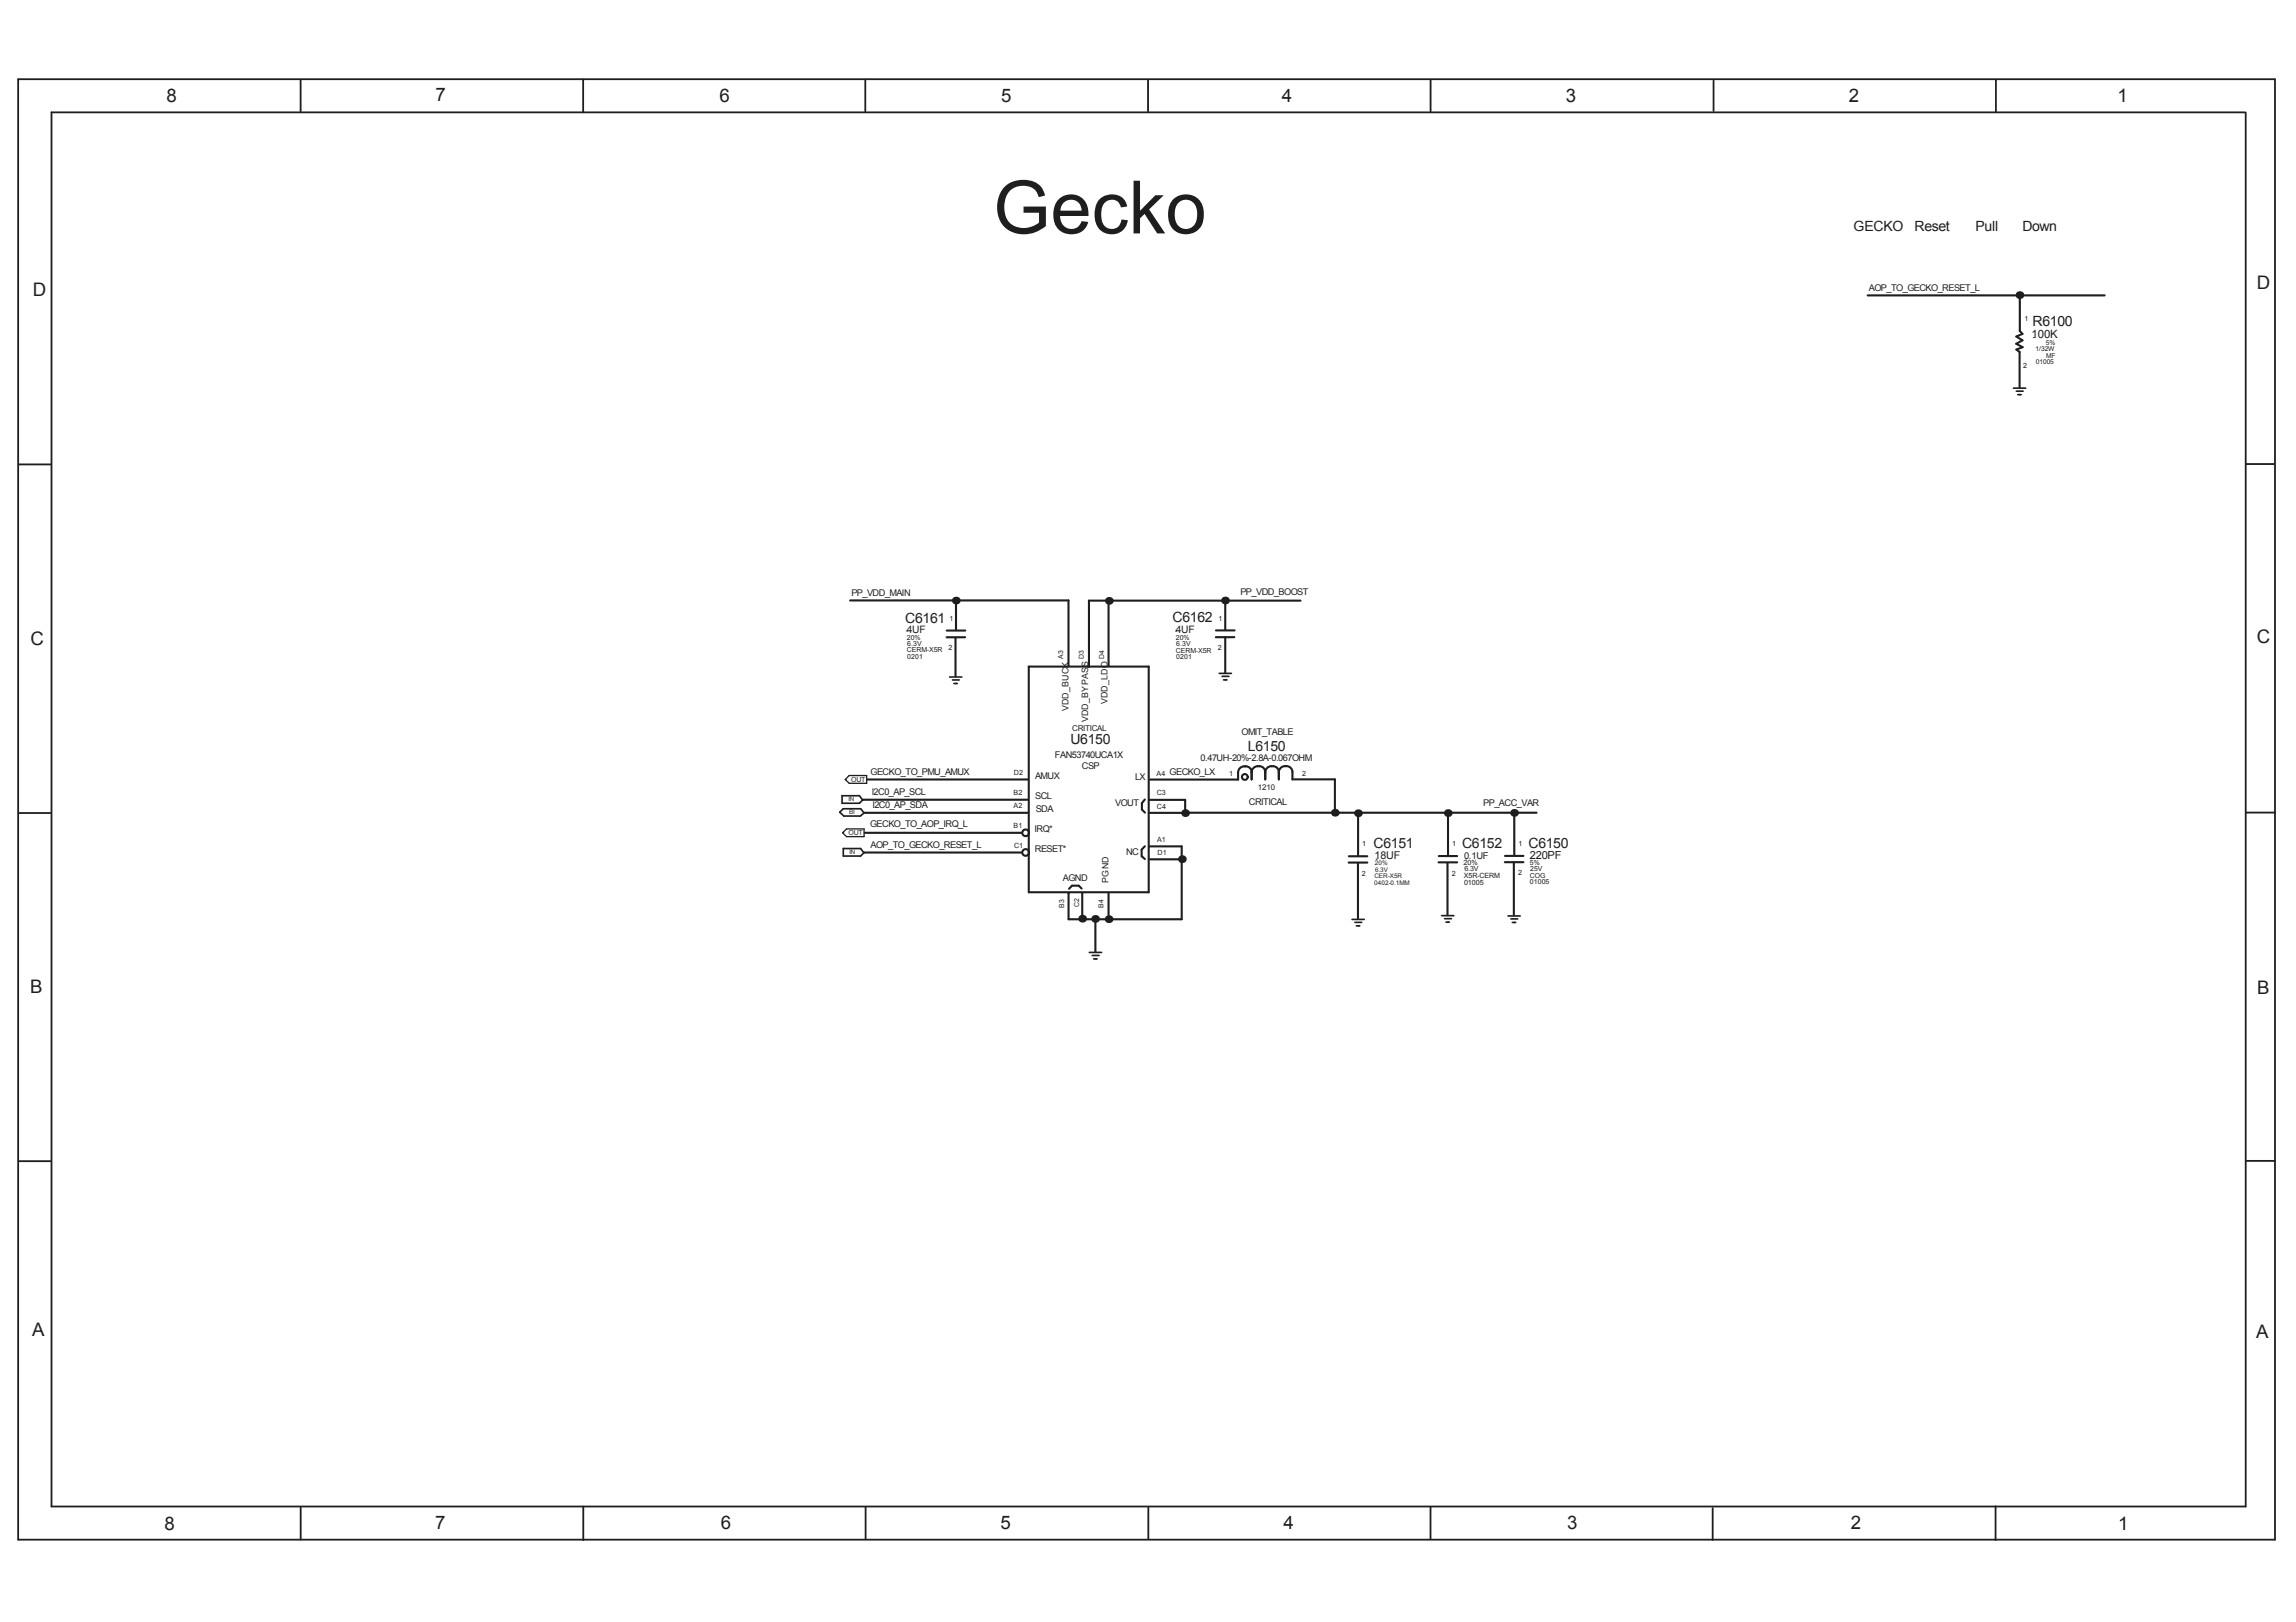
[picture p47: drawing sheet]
<svg xmlns="http://www.w3.org/2000/svg" width="297mm" height="210mm" viewBox="0 0 297 210" stroke-linecap="round" stroke-linejoin="round" font-family="sans-serif">
<defs><g id="words">
<text font-size="9.5" fill="#1e1e1e" x="128.5" y="30.2">Gecko</text>
<g font-size="2.4" fill="#1e1e1e">
<text x="21.6" y="13.3">8</text>
<text x="56.3" y="13.1">7</text>
<text x="93.1" y="13.3">6</text>
<text x="129.5" y="13.2">5</text>
<text x="165.8" y="13.3">4</text>
<text x="202.6" y="13.2">3</text>
<text x="239.2" y="13.1">2</text>
<text x="273.9" y="13.2">1</text>
<text x="4.2" y="38.3">D</text>
<text x="292" y="37.4">D</text>
<text x="3.9" y="83.4">C</text>
<text x="292" y="83.3">C</text>
<text x="3.9" y="128.4">B</text>
<text x="292" y="128.6">B</text>
<text x="4.2" y="172.9">A</text>
<text x="291.9" y="173.1">A</text>
<text x="21.3" y="198">8</text>
<text x="56.3" y="197.9">7</text>
<text x="93.3" y="197.9">6</text>
<text x="129.4" y="197.9">5</text>
<text x="166.1" y="197.9">4</text>
<text x="202.7" y="197.9">3</text>
<text x="239.4" y="197.9">2</text>
<text x="274" y="198">1</text>
</g>
<g font-size="1.8" fill="#1e1e1e">
<text x="239.8" y="29.9">GECKO</text>
<text x="247.7" y="29.9">Reset</text>
<text x="255.6" y="29.9">Pull</text>
<text x="261.6" y="29.9">Down</text>
<text x="263" y="42.2">R6100</text>
<text x="117.1" y="80.6">C6161</text>
<text x="151.7" y="80.5">C6162</text>
<text x="138.5" y="96.3">U6150</text>
<text x="161.4" y="97.2">L6150</text>
<text x="177.7" y="109.7">C6151</text>
<text x="189.2" y="109.7">C6152</text>
<text x="197.7" y="109.7">C6150</text>
</g>
<text font-size="1.5" fill="#1e1e1e" x="262.8" y="43.7">100K</text>
<g font-size="1.4" fill="#1e1e1e">
<text x="177.8" y="111.2">18UF</text>
<text x="197.9" y="111.1">220PF</text>
</g>
<g font-size="1.3" fill="#1e1e1e">
<text x="117.3" y="81.9">4UF</text>
<text x="152.1" y="82">4UF</text>
</g>
<g font-size="1.2" fill="#1e1e1e">
<text x="241.8" y="37.7">AOP_TO_GECKO_RESET_L</text>
<text x="110.2" y="77.2">PP_VDD_MAIN</text>
<text x="160.5" y="77">PP_VDD_BOOST</text>
<text x="160.6" y="95.1">OMIT_TABLE</text>
<text x="112.6" y="100.3">GECKO_TO_PMU_AMUX</text>
<text x="133.9" y="100.9">AMUX</text>
<text x="136.5" y="98.1">FAN53740UCA1X</text>
<text x="140" y="99.6">CSP</text>
<text x="146.9" y="100.9">LX</text>
<text x="151.3" y="100.2">GECKO_LX</text>
<text x="155.3" y="98.5">0.47UH-20%-2.8A-0.067OHM</text>
<text x="112.6" y="107.1">GECKO_TO_AOP_IRQ_L</text>
<text x="112.8" y="102.9">I2C0_AP_SCL</text>
<text x="112.9" y="104.6">I2C0_AP_SDA</text>
<text x="133.9" y="107.7">IRQ*</text>
<text x="133.9" y="103.4">SCL</text>
<text x="134" y="105.1">SDA</text>
<text x="144.3" y="104.3">VOUT</text>
<text x="161.6" y="104.1">CRITICAL</text>
<text x="191.9" y="104.3">PP_ACC_VAR</text>
<text x="112.6" y="109.7">AOP_TO_GECKO_RESET_L</text>
<text x="133.9" y="110.3">RESET*</text>
<text x="137.5" y="114">AGND</text>
<text x="145.7" y="110.6">NC</text>
<text x="189.4" y="111.1">0.1UF</text>
</g>
<g font-size="1.1" fill="#1e1e1e">
<text x="138.2" y="92.1" transform="rotate(-90 138.2 92.1)">VDD_BUCK</text>
<text x="140.8" y="93.5" transform="rotate(-90 140.8 93.5)">VDD_BYPASS</text>
<text x="143.3" y="91.1" transform="rotate(-90 143.3 91.1)">VDD_LDO</text>
<text x="143.4" y="114.2" transform="rotate(-90 143.4 114.2)">PGND</text>
</g>
<g font-size="1" fill="#1e1e1e">
<text x="138.7" y="94.6">CRITICAL</text>
<text x="162.8" y="102.3">1210</text>
</g>
<g font-size=".9" fill="#1e1e1e">
<text x="261.9" y="41.5">1</text>
<text x="261.7" y="47.6">2</text>
<text x="263.3" y="45.5">1/32W</text>
<text x="263.4" y="47.1">01005</text>
<text x="264.7" y="44.6">5%</text>
<text x="264.7" y="46.4">MF</text>
<text x="117.3" y="82.8">20%</text>
<text x="117.4" y="83.6">6.3V</text>
<text x="122.8" y="80.3">1</text>
<text x="152.1" y="82.8">20%</text>
<text x="152.2" y="83.6">6.3V</text>
<text x="157.7" y="80.3">1</text>
<text x="117.3" y="84.4">CERM-X5R</text>
<text x="117.4" y="85.3">0201</text>
<text x="122.7" y="84.1">2</text>
<text x="137.5" y="85.3" transform="rotate(-90 137.5 85.3)">A3</text>
<text x="140.2" y="85.3" transform="rotate(-90 140.2 85.3)">D3</text>
<text x="142.9" y="85.3" transform="rotate(-90 142.9 85.3)">D4</text>
<text x="152.1" y="84.4">CERM-X5R</text>
<text x="152.2" y="85.3">0201</text>
<text x="157.5" y="84.1">2</text>
<text x="110.1" y="101.1">OUT</text>
<text x="131.2" y="100.3">D2</text>
<text x="149.6" y="100.4">A4</text>
<text x="159" y="100.4">1</text>
<text x="168.5" y="100.4">2</text>
<text x="131.1" y="107.2">B1</text>
<text x="131.1" y="104.6">A2</text>
<text x="131.1" y="102.9">B2</text>
<text x="149.6" y="102.9">C3</text>
<text x="149.7" y="104.7">C4</text>
<text x="109.8" y="108">OUT</text>
<text x="131.2" y="109.8">C1</text>
<text x="149.7" y="109">A1</text>
<text x="149.8" y="110.6">D1</text>
<text x="176.2" y="113.3">2</text>
<text x="176.2" y="109.5">1</text>
<text x="187.8" y="113.3">2</text>
<text x="187.9" y="109.4">1</text>
<text x="189.3" y="111.9">20%</text>
<text x="189.4" y="113.7">X5R-CERM</text>
<text x="189.4" y="112.7">6.3V</text>
<text x="196.4" y="113.3">2</text>
<text x="196.4" y="109.4">1</text>
<text x="197.9" y="111.9">5%</text>
<text x="197.9" y="113.6">COG</text>
<text x="198" y="112.7">25V</text>
<text x="137.7" y="117.5" transform="rotate(-90 137.7 117.5)">B3</text>
<text x="139.6" y="117.4" transform="rotate(-90 139.6 117.4)">C2</text>
<text x="142.8" y="117.5" transform="rotate(-90 142.8 117.5)">B4</text>
<text x="189.4" y="114.5">01005</text>
<text x="197.9" y="114.5">01005</text>
</g>
<g font-size=".8" fill="#1e1e1e">
<text x="109.8" y="103.7">IN</text>
<text x="109.9" y="105.4">BI</text>
<text x="109.9" y="110.5">IN</text>
<text x="177.8" y="113.7">CER-X5R</text>
<text x="177.9" y="112">20%</text>
<text x="177.9" y="112.8">6.3V</text>
<text x="177.8" y="114.5">0402-0.1MM</text>
</g>
</g></defs>
<g fill="none" stroke="#1e1e1e" stroke-width=".27">
<path d="M241.6 38.2h30.7M261.3 38.5v4.3l.4 .4-.8 .4 .8 .4-.9 .5 .9 .4-.8 .3 .4 .3v4.6M110 77.7h28.2v8.4M123.7 78v3.5M143.4 77.9v8.3M158.5 77.9v3.6M168.3 77.7h-27.4v8.6M122.5 82.5h2.4M122.5 81.6h2.4M123.6 82.5v5M133.1 86.3h15.5v29.2h-15.5zM157.3 82.5h2.4"/>
<path d="M157.3 81.6h2.4M158.5 82.5v4.6M161.9 99.9v1M161.9 99.9a.89 .89 0 0 0-.9-.7 .89 .89 0 0 0-.8 .8v.9h-11.4M162.9 99.2a.76 .76 0 0 1 .8 .7v1M162.9 99.2a.84 .84 0 0 0-1 .7M163.7 99.9a.89 .89 0 0 1 .8-.7 .89 .89 0 0 1 .9 .7v1M165.4 99.9a.89 .89 0 0 1 .9-.8 .89 .89 0 0 1 .9 .8v1h5.5v4.1M111.6 103.5h21.4M111.8 110.3h20.3M111.8 105.2h21.2M111.9 107.8h20.2"/>
<path d="M112.2 100.9h20.8M138.2 115.6h.1M139.9 115l-.3-.4h-.9l-.4 .4M140 115.5v3.1M141.7 119.3v3.8M143.4 115.6v3.1M147.7 110v.8M147.7 110.8l.4 .4M148.1 103.5l-.4 .4v.9l.4 .4M148.1 109.5l-.4 .4M148.7 109.5h4.2v9.5h-14.7v-3.4M148.7 103.5h4.6v1.7h45.5"/>
<path d="M148.7 111.2h4.2M148.7 105.2h4.6M174.5 111.6h2.4M174.5 110.8h2.4M175.7 111.7v7.1M175.7 105.4v5.3M186.1 111.6h2.4M186.1 110.8h2.4M187.3 111.7v6.7M187.3 105.4v5.3M194.7 111.6h2.4M194.7 110.8h2.4"/>
<path d="M195.8 111.7v6.7M195.9 105.4v5.2"/>
<circle cx="132.7" cy="110.3" r=".43"/>
<circle cx="132.7" cy="107.8" r=".43"/>
<circle cx="161" cy="100.5" r=".37"/>
</g>
<g fill="none" stroke="#1e1e1e" stroke-width=".22">
<path d="M260.5 50.2h1.6M260.9 50.6h.8M261 51.1h.5M122.8 87.6h1.6M123.2 88h.9M123.4 88.5h.5M157.7 87.1h1.6M158.1 87.5h.9M158.3 88h.4M109.1 109.8h2.2l.5 .6-.5 .4h-2.2zM111.3 104.7h-2.2l-.4 .4M111.4 104.7l.4 .5-.5 .4h-2.1l-.6-.5"/>
<path d="M111.6 103.5l-.4-.5h-2.3v1h2.3l.4-.5M174.9 119h1.6M175.3 119.4h.9M175.5 119.8h.4M186.5 118.5h1.6M186.9 118.9h.9M187.1 119.3h.4M195.1 118.5h1.6M195.5 118.9h.8M195.7 119.4h.4M140.9 123.3h1.6M141.3 123.6h.9"/>
<path d="M141.5 124.1h.4"/>
</g>
<path d="M109 107.8l.5-.5h2.3v1h-2.3zM109.3 100.9l.6-.5h2.2v1h-2.2z" fill="none" stroke="#1e1e1e" stroke-width=".17"/>
<g fill="none" stroke="#1e1e1e" stroke-width=".23">
<path d="M2.3 10.2l292 .1v188.9h-292zM38.9 10.4v4M75.4 10.3v4.2M111.9 10.3v4.2M148.5 10.3v4.1M185.1 10.3v4.2M221.7 10.4v4M258.2 10.3v4.2M290.4 14.5h-283.7v180.5h283.8v-180.5M2.4 60.1h4.2M290.5 60.1h3.7M2.4 105.2h4.1"/>
<path d="M290.5 105.2h3.8M2.5 150.3h4M290.6 150.2h3.7M38.9 195.1v4.1M75.5 195v4.3M112 195v4.2M148.6 195.1v4.1M185.1 195v4.1M221.6 195.2v4.1M258.2 194.9v4.4"/>
</g>
<path d="M263.1 43.7h.1M117.3 81.7h.1M152.1 81.7h.1M109 107.8h.1M109.4 100.9h.1M178 111.2h.1M189.6 111.1h.1M198 111.1h.1M2.4 199.2h.1" fill="none" stroke="#1e1e1e" stroke-width=".13"/>
<path d="M261.3 51.1h.1M123.6 88.5h.1M158.5 88h.1M175.7 119.8h.1M187.3 119.3h.1M195.9 119.4h.1M141.7 124.1h.1" fill="none" stroke="#1e1e1e" stroke-width=".19"/>
<path d="M108.6 105.1h.1" fill="none" stroke="#1e1e1e" stroke-width=".14"/>
<path d="M111.6 103.5h.1M111.7 110.3h.1" fill="none" stroke="#1e1e1e" stroke-width=".21"/>
<g fill="#1e1e1e">
<circle cx="140" cy="118.9" r=".5"/>
<circle cx="143.4" cy="119" r=".5"/>
<circle cx="143.5" cy="77.8" r=".5"/>
<circle cx="153.3" cy="105.2" r=".5"/>
<circle cx="152.9" cy="111.2" r=".5"/>
<circle cx="158.5" cy="77.7" r=".5"/>
<circle cx="172.7" cy="105.2" r=".5"/>
<circle cx="175.7" cy="105.2" r=".5"/>
<circle cx="141.7" cy="118.9" r=".5"/>
<circle cx="261.3" cy="38.2" r=".5"/>
<circle cx="123.7" cy="77.7" r=".5"/>
<circle cx="187.3" cy="105.2" r=".5"/>
<circle cx="195.9" cy="105.2" r=".5"/>
</g>
<use href="#words"/>
</svg>
